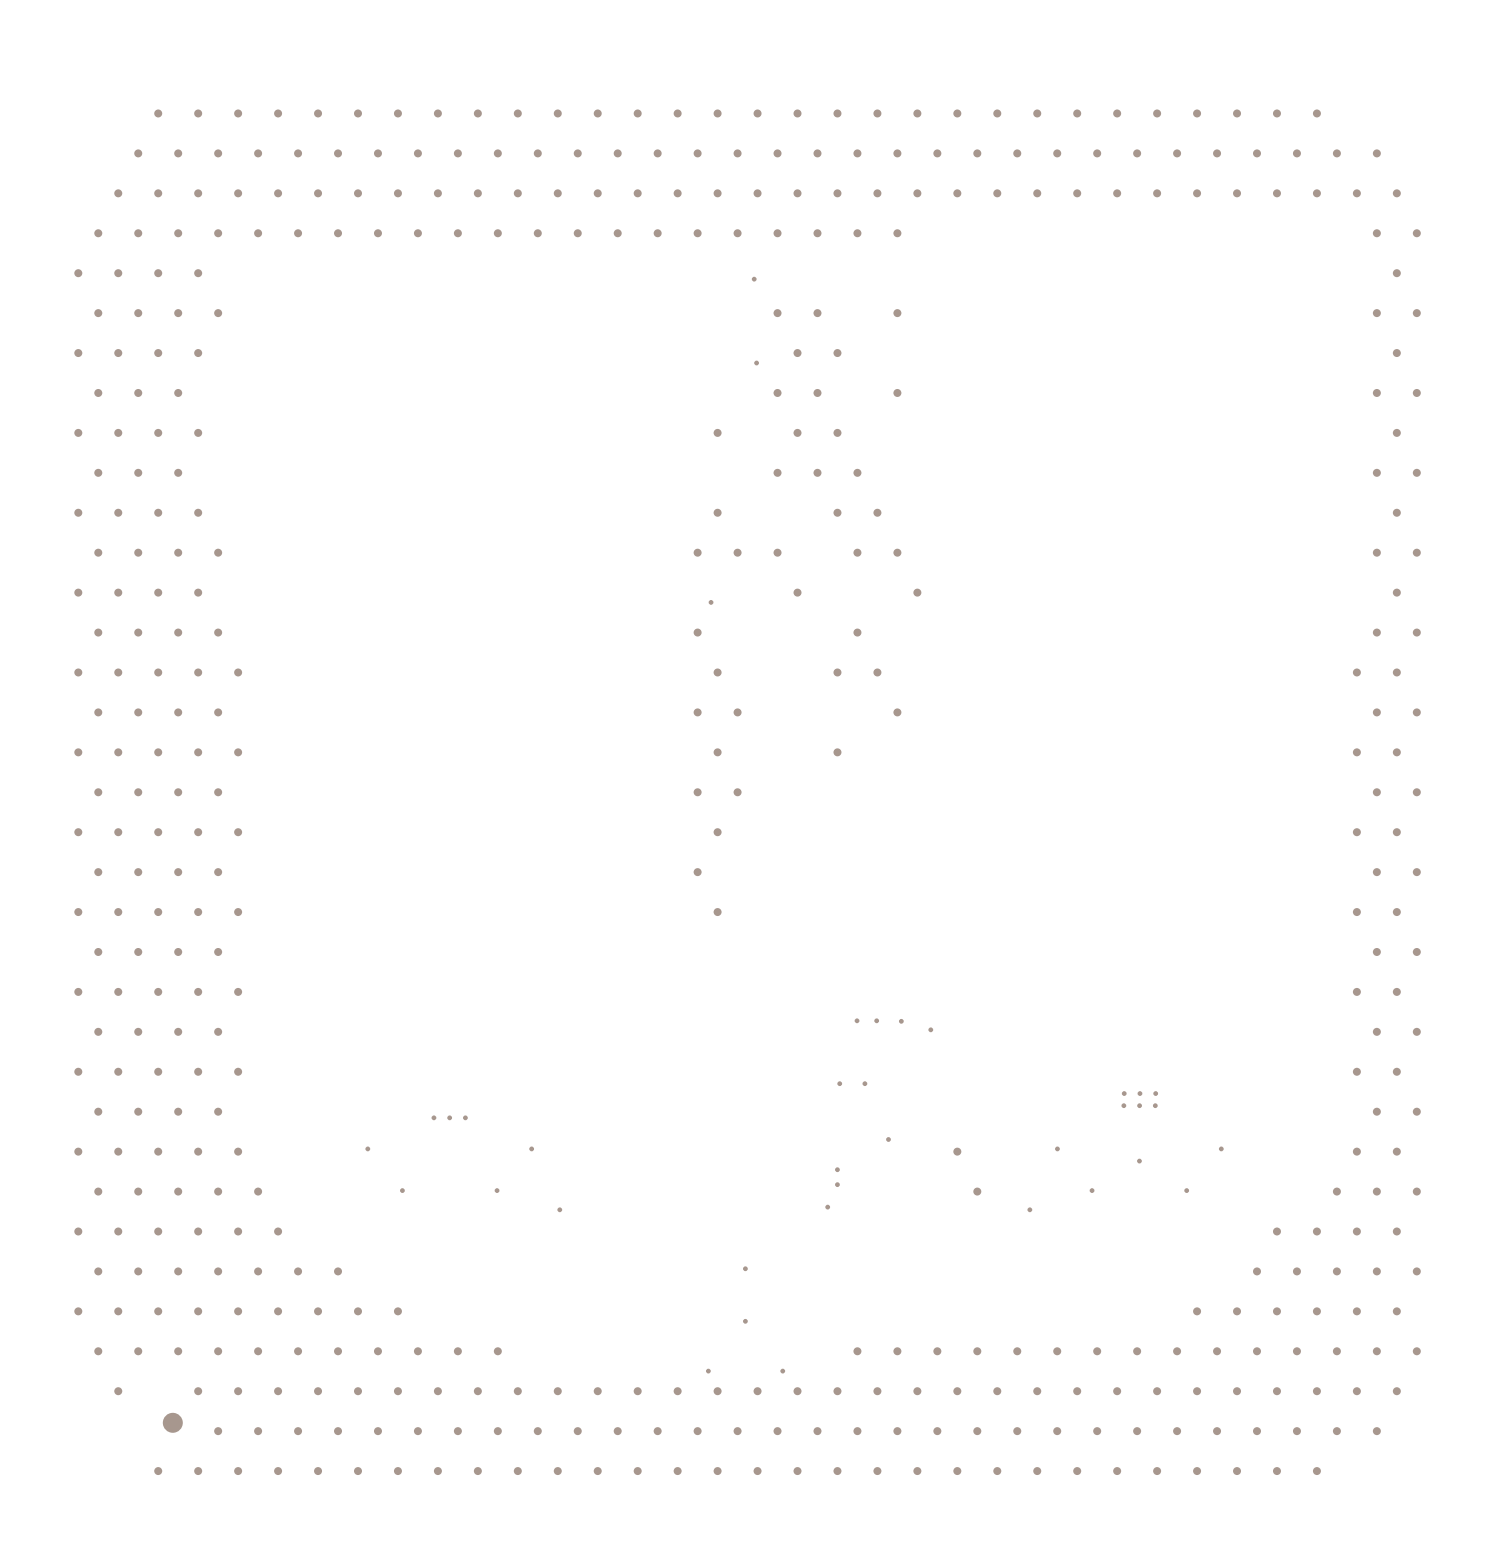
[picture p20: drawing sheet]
<svg xmlns="http://www.w3.org/2000/svg" width="159mm" height="166mm" viewBox="0 0 159 166" stroke-linecap="round" stroke-linejoin="round" font-family="sans-serif">
<g fill="#a7978e">
<circle cx="118.9" cy="117" r=".25"/>
<circle cx="120.6" cy="122.9" r=".25"/>
<circle cx="135.1" cy="130.3" r=".42"/>
<circle cx="130.9" cy="138.8" r=".42"/>
<circle cx="133" cy="134.5" r=".42"/>
<circle cx="139.4" cy="130.3" r=".42"/>
<circle cx="137.3" cy="134.5" r=".42"/>
<circle cx="135.1" cy="138.8" r=".42"/>
<circle cx="139.4" cy="138.8" r=".42"/>
<circle cx="126.7" cy="138.8" r=".42"/>
<circle cx="141.5" cy="134.5" r=".42"/>
<circle cx="147.8" cy="20.5" r=".42"/>
<circle cx="149.9" cy="24.7" r=".42"/>
<circle cx="147.8" cy="28.9" r=".42"/>
<circle cx="149.9" cy="33.1" r=".42"/>
<circle cx="147.8" cy="37.4" r=".42"/>
<circle cx="149.9" cy="41.6" r=".42"/>
<circle cx="147.8" cy="45.8" r=".42"/>
<circle cx="149.9" cy="50" r=".42"/>
<circle cx="147.8" cy="54.3" r=".42"/>
<circle cx="149.9" cy="58.5" r=".42"/>
<circle cx="147.8" cy="62.7" r=".42"/>
<circle cx="149.9" cy="66.9" r=".42"/>
<circle cx="147.8" cy="71.2" r=".42"/>
<circle cx="149.9" cy="75.4" r=".42"/>
<circle cx="147.8" cy="79.6" r=".42"/>
<circle cx="149.9" cy="83.8" r=".42"/>
<circle cx="147.8" cy="88.1" r=".42"/>
<circle cx="149.9" cy="92.3" r=".42"/>
<circle cx="147.8" cy="96.5" r=".42"/>
<circle cx="149.9" cy="100.7" r=".42"/>
<circle cx="147.8" cy="105" r=".42"/>
<circle cx="149.9" cy="109.2" r=".42"/>
<circle cx="147.8" cy="113.4" r=".42"/>
<circle cx="149.9" cy="117.6" r=".42"/>
<circle cx="147.8" cy="121.9" r=".42"/>
<circle cx="149.9" cy="126.1" r=".42"/>
<circle cx="147.8" cy="130.3" r=".42"/>
<circle cx="149.9" cy="134.5" r=".42"/>
<circle cx="147.8" cy="138.8" r=".42"/>
<circle cx="149.9" cy="143" r=".42"/>
<circle cx="147.8" cy="147.2" r=".42"/>
<circle cx="145.7" cy="16.2" r=".42"/>
<circle cx="143.6" cy="20.5" r=".42"/>
<circle cx="145.7" cy="24.7" r=".42"/>
<circle cx="145.7" cy="33.1" r=".42"/>
<circle cx="145.7" cy="41.6" r=".42"/>
<circle cx="145.7" cy="50" r=".42"/>
<circle cx="145.7" cy="58.5" r=".42"/>
<circle cx="145.7" cy="66.9" r=".42"/>
<circle cx="143.6" cy="71.2" r=".42"/>
<circle cx="145.7" cy="75.4" r=".42"/>
<circle cx="143.6" cy="79.6" r=".42"/>
<circle cx="145.7" cy="83.8" r=".42"/>
<circle cx="143.6" cy="88.1" r=".42"/>
<circle cx="145.7" cy="92.3" r=".42"/>
<circle cx="143.6" cy="96.5" r=".42"/>
<circle cx="145.7" cy="100.7" r=".42"/>
<circle cx="143.6" cy="105" r=".42"/>
<circle cx="145.7" cy="109.2" r=".42"/>
<circle cx="143.6" cy="113.4" r=".42"/>
<circle cx="145.7" cy="117.6" r=".42"/>
<circle cx="143.6" cy="121.9" r=".42"/>
<circle cx="145.7" cy="126.1" r=".42"/>
<circle cx="143.6" cy="130.3" r=".42"/>
<circle cx="145.7" cy="134.5" r=".42"/>
<circle cx="143.6" cy="138.8" r=".42"/>
<circle cx="145.7" cy="143" r=".42"/>
<circle cx="143.6" cy="147.2" r=".42"/>
<circle cx="145.7" cy="151.4" r=".42"/>
<circle cx="139.4" cy="12" r=".42"/>
<circle cx="141.5" cy="16.2" r=".42"/>
<circle cx="139.4" cy="20.5" r=".42"/>
<circle cx="141.5" cy="126.1" r=".42"/>
<circle cx="141.5" cy="143" r=".42"/>
<circle cx="139.4" cy="147.2" r=".42"/>
<circle cx="141.5" cy="151.4" r=".42"/>
<circle cx="139.4" cy="155.7" r=".42"/>
<circle cx="135.1" cy="12" r=".42"/>
<circle cx="137.3" cy="16.2" r=".42"/>
<circle cx="135.1" cy="20.5" r=".42"/>
<circle cx="137.3" cy="143" r=".42"/>
<circle cx="135.1" cy="147.2" r=".42"/>
<circle cx="137.3" cy="151.4" r=".42"/>
<circle cx="135.1" cy="155.7" r=".42"/>
<circle cx="130.9" cy="12" r=".42"/>
<circle cx="133" cy="16.2" r=".42"/>
<circle cx="130.9" cy="20.5" r=".42"/>
<circle cx="133" cy="143" r=".42"/>
<circle cx="130.9" cy="147.2" r=".42"/>
<circle cx="133" cy="151.4" r=".42"/>
<circle cx="130.9" cy="155.7" r=".42"/>
<circle cx="126.7" cy="12" r=".42"/>
<circle cx="128.8" cy="16.2" r=".42"/>
<circle cx="126.7" cy="20.5" r=".42"/>
<circle cx="128.8" cy="143" r=".42"/>
<circle cx="126.7" cy="147.2" r=".42"/>
<circle cx="128.8" cy="151.4" r=".42"/>
<circle cx="126.7" cy="155.7" r=".42"/>
<circle cx="122.5" cy="12" r=".42"/>
<circle cx="124.6" cy="16.2" r=".42"/>
<circle cx="122.5" cy="20.5" r=".42"/>
<circle cx="124.6" cy="143" r=".42"/>
<circle cx="122.5" cy="147.2" r=".42"/>
<circle cx="124.6" cy="151.4" r=".42"/>
<circle cx="122.5" cy="155.7" r=".42"/>
<circle cx="118.2" cy="12" r=".42"/>
<circle cx="120.3" cy="16.2" r=".42"/>
<circle cx="118.2" cy="20.5" r=".42"/>
<circle cx="120.3" cy="143" r=".42"/>
<circle cx="118.2" cy="147.2" r=".42"/>
<circle cx="120.3" cy="151.4" r=".42"/>
<circle cx="118.2" cy="155.7" r=".42"/>
<circle cx="114" cy="12" r=".42"/>
<circle cx="116.1" cy="16.2" r=".42"/>
<circle cx="114" cy="20.5" r=".42"/>
<circle cx="116.1" cy="143" r=".42"/>
<circle cx="114" cy="147.2" r=".42"/>
<circle cx="116.1" cy="151.4" r=".42"/>
<circle cx="114" cy="155.7" r=".42"/>
<circle cx="109.8" cy="12" r=".42"/>
<circle cx="111.9" cy="16.2" r=".42"/>
<circle cx="109.8" cy="20.5" r=".42"/>
<circle cx="111.9" cy="143" r=".42"/>
<circle cx="109.8" cy="147.2" r=".42"/>
<circle cx="111.9" cy="151.4" r=".42"/>
<circle cx="109.8" cy="155.7" r=".42"/>
<circle cx="105.5" cy="12" r=".42"/>
<circle cx="107.7" cy="16.2" r=".42"/>
<circle cx="105.5" cy="20.5" r=".42"/>
<circle cx="107.7" cy="143" r=".42"/>
<circle cx="105.5" cy="147.2" r=".42"/>
<circle cx="107.7" cy="151.4" r=".42"/>
<circle cx="105.5" cy="155.7" r=".42"/>
<circle cx="101.3" cy="12" r=".42"/>
<circle cx="103.4" cy="16.2" r=".42"/>
<circle cx="101.3" cy="20.5" r=".42"/>
<circle cx="101.3" cy="121.9" r=".42"/>
<circle cx="103.4" cy="126.1" r=".42"/>
<circle cx="103.4" cy="143" r=".42"/>
<circle cx="101.3" cy="147.2" r=".42"/>
<circle cx="103.4" cy="151.4" r=".42"/>
<circle cx="101.3" cy="155.7" r=".42"/>
<circle cx="97.1" cy="12" r=".42"/>
<circle cx="99.2" cy="16.2" r=".42"/>
<circle cx="97.1" cy="20.5" r=".42"/>
<circle cx="97.1" cy="62.7" r=".42"/>
<circle cx="99.2" cy="143" r=".42"/>
<circle cx="97.1" cy="147.2" r=".42"/>
<circle cx="99.2" cy="151.4" r=".42"/>
<circle cx="97.1" cy="155.7" r=".42"/>
<circle cx="92.9" cy="12" r=".42"/>
<circle cx="95" cy="16.2" r=".42"/>
<circle cx="92.9" cy="20.5" r=".42"/>
<circle cx="95" cy="24.7" r=".42"/>
<circle cx="95" cy="33.1" r=".42"/>
<circle cx="95" cy="41.6" r=".42"/>
<circle cx="92.9" cy="54.3" r=".42"/>
<circle cx="95" cy="58.5" r=".42"/>
<circle cx="92.9" cy="71.2" r=".42"/>
<circle cx="95" cy="75.4" r=".42"/>
<circle cx="95" cy="143" r=".42"/>
<circle cx="92.9" cy="147.2" r=".42"/>
<circle cx="95" cy="151.4" r=".42"/>
<circle cx="92.9" cy="155.7" r=".42"/>
<circle cx="88.6" cy="12" r=".42"/>
<circle cx="90.7" cy="16.2" r=".42"/>
<circle cx="88.6" cy="20.5" r=".42"/>
<circle cx="90.7" cy="24.7" r=".42"/>
<circle cx="88.6" cy="37.4" r=".42"/>
<circle cx="88.6" cy="45.8" r=".42"/>
<circle cx="90.7" cy="50" r=".42"/>
<circle cx="88.6" cy="54.3" r=".42"/>
<circle cx="90.7" cy="58.5" r=".42"/>
<circle cx="90.7" cy="66.9" r=".42"/>
<circle cx="88.6" cy="71.2" r=".42"/>
<circle cx="88.6" cy="79.6" r=".42"/>
<circle cx="90.7" cy="143" r=".42"/>
<circle cx="88.6" cy="147.2" r=".42"/>
<circle cx="90.7" cy="151.4" r=".42"/>
<circle cx="88.6" cy="155.7" r=".42"/>
<circle cx="84.4" cy="12" r=".42"/>
<circle cx="86.5" cy="16.2" r=".42"/>
<circle cx="84.4" cy="20.5" r=".42"/>
<circle cx="86.5" cy="24.7" r=".42"/>
<circle cx="86.5" cy="33.1" r=".42"/>
<circle cx="84.4" cy="37.4" r=".42"/>
<circle cx="86.5" cy="41.6" r=".42"/>
<circle cx="84.4" cy="45.8" r=".42"/>
<circle cx="86.5" cy="50" r=".42"/>
<circle cx="84.4" cy="62.7" r=".42"/>
<circle cx="84.4" cy="147.2" r=".42"/>
<circle cx="86.5" cy="151.4" r=".42"/>
<circle cx="84.4" cy="155.7" r=".42"/>
<circle cx="80.2" cy="12" r=".42"/>
<circle cx="82.3" cy="16.2" r=".42"/>
<circle cx="80.2" cy="20.5" r=".42"/>
<circle cx="82.3" cy="24.7" r=".42"/>
<circle cx="82.3" cy="33.1" r=".42"/>
<circle cx="82.3" cy="41.6" r=".42"/>
<circle cx="82.3" cy="50" r=".42"/>
<circle cx="82.3" cy="58.5" r=".42"/>
<circle cx="80.2" cy="147.2" r=".42"/>
<circle cx="82.3" cy="151.4" r=".42"/>
<circle cx="80.2" cy="155.7" r=".42"/>
<circle cx="75.9" cy="12" r=".42"/>
<circle cx="78.1" cy="16.2" r=".42"/>
<circle cx="75.9" cy="20.5" r=".42"/>
<circle cx="78.1" cy="24.7" r=".42"/>
<circle cx="75.9" cy="45.8" r=".42"/>
<circle cx="75.9" cy="54.3" r=".42"/>
<circle cx="78.1" cy="58.5" r=".42"/>
<circle cx="75.9" cy="71.2" r=".42"/>
<circle cx="78.1" cy="75.4" r=".42"/>
<circle cx="75.9" cy="79.6" r=".42"/>
<circle cx="78.1" cy="83.8" r=".42"/>
<circle cx="75.9" cy="88.1" r=".42"/>
<circle cx="75.9" cy="96.5" r=".42"/>
<circle cx="75.9" cy="147.2" r=".42"/>
<circle cx="78.1" cy="151.4" r=".42"/>
<circle cx="75.9" cy="155.7" r=".42"/>
<circle cx="71.7" cy="12" r=".42"/>
<circle cx="73.8" cy="16.2" r=".42"/>
<circle cx="71.7" cy="20.5" r=".42"/>
<circle cx="73.8" cy="24.7" r=".42"/>
<circle cx="73.8" cy="58.5" r=".42"/>
<circle cx="73.8" cy="66.9" r=".42"/>
<circle cx="73.8" cy="75.4" r=".42"/>
<circle cx="73.8" cy="83.8" r=".42"/>
<circle cx="73.8" cy="92.3" r=".42"/>
<circle cx="71.7" cy="147.2" r=".42"/>
<circle cx="73.8" cy="151.4" r=".42"/>
<circle cx="71.7" cy="155.7" r=".42"/>
<circle cx="67.5" cy="12" r=".42"/>
<circle cx="69.6" cy="16.2" r=".42"/>
<circle cx="67.5" cy="20.5" r=".42"/>
<circle cx="69.6" cy="24.7" r=".42"/>
<circle cx="67.5" cy="147.2" r=".42"/>
<circle cx="69.6" cy="151.4" r=".42"/>
<circle cx="67.5" cy="155.7" r=".42"/>
<circle cx="63.3" cy="12" r=".42"/>
<circle cx="65.4" cy="16.2" r=".42"/>
<circle cx="63.3" cy="20.5" r=".42"/>
<circle cx="65.4" cy="24.7" r=".42"/>
<circle cx="63.3" cy="147.2" r=".42"/>
<circle cx="65.4" cy="151.4" r=".42"/>
<circle cx="63.3" cy="155.7" r=".42"/>
<circle cx="59" cy="12" r=".42"/>
<circle cx="61.1" cy="16.2" r=".42"/>
<circle cx="59" cy="20.5" r=".42"/>
<circle cx="61.1" cy="24.7" r=".42"/>
<circle cx="59" cy="147.2" r=".42"/>
<circle cx="61.1" cy="151.4" r=".42"/>
<circle cx="59" cy="155.7" r=".42"/>
<circle cx="54.8" cy="12" r=".42"/>
<circle cx="56.9" cy="16.2" r=".42"/>
<circle cx="54.8" cy="20.5" r=".42"/>
<circle cx="56.9" cy="24.7" r=".42"/>
<circle cx="54.8" cy="147.2" r=".42"/>
<circle cx="56.9" cy="151.4" r=".42"/>
<circle cx="54.8" cy="155.7" r=".42"/>
<circle cx="50.6" cy="12" r=".42"/>
<circle cx="52.7" cy="16.2" r=".42"/>
<circle cx="50.6" cy="20.5" r=".42"/>
<circle cx="52.7" cy="24.7" r=".42"/>
<circle cx="52.7" cy="143" r=".42"/>
<circle cx="50.6" cy="147.2" r=".42"/>
<circle cx="52.7" cy="151.4" r=".42"/>
<circle cx="50.6" cy="155.7" r=".42"/>
<circle cx="46.3" cy="12" r=".42"/>
<circle cx="48.5" cy="16.2" r=".42"/>
<circle cx="46.3" cy="20.5" r=".42"/>
<circle cx="48.5" cy="24.7" r=".42"/>
<circle cx="48.5" cy="143" r=".42"/>
<circle cx="46.3" cy="147.2" r=".42"/>
<circle cx="48.5" cy="151.4" r=".42"/>
<circle cx="46.3" cy="155.7" r=".42"/>
<circle cx="42.1" cy="12" r=".42"/>
<circle cx="44.2" cy="16.2" r=".42"/>
<circle cx="42.1" cy="20.5" r=".42"/>
<circle cx="44.2" cy="24.7" r=".42"/>
<circle cx="42.1" cy="138.8" r=".42"/>
<circle cx="44.2" cy="143" r=".42"/>
<circle cx="42.1" cy="147.2" r=".42"/>
<circle cx="44.2" cy="151.4" r=".42"/>
<circle cx="42.1" cy="155.7" r=".42"/>
<circle cx="37.9" cy="12" r=".42"/>
<circle cx="40" cy="16.2" r=".42"/>
<circle cx="37.9" cy="20.5" r=".42"/>
<circle cx="40" cy="24.7" r=".42"/>
<circle cx="37.9" cy="138.8" r=".42"/>
<circle cx="40" cy="143" r=".42"/>
<circle cx="37.9" cy="147.2" r=".42"/>
<circle cx="40" cy="151.4" r=".42"/>
<circle cx="37.9" cy="155.7" r=".42"/>
<circle cx="33.7" cy="12" r=".42"/>
<circle cx="35.8" cy="16.2" r=".42"/>
<circle cx="33.7" cy="20.5" r=".42"/>
<circle cx="35.8" cy="24.7" r=".42"/>
<circle cx="35.8" cy="134.5" r=".42"/>
<circle cx="33.7" cy="138.8" r=".42"/>
<circle cx="35.8" cy="143" r=".42"/>
<circle cx="33.7" cy="147.2" r=".42"/>
<circle cx="35.8" cy="151.4" r=".42"/>
<circle cx="33.7" cy="155.7" r=".42"/>
<circle cx="29.4" cy="12" r=".42"/>
<circle cx="31.5" cy="16.2" r=".42"/>
<circle cx="29.4" cy="20.5" r=".42"/>
<circle cx="31.5" cy="24.7" r=".42"/>
<circle cx="29.4" cy="130.3" r=".42"/>
<circle cx="31.5" cy="134.5" r=".42"/>
<circle cx="29.4" cy="138.8" r=".42"/>
<circle cx="31.5" cy="143" r=".42"/>
<circle cx="29.4" cy="147.2" r=".42"/>
<circle cx="31.5" cy="151.4" r=".42"/>
<circle cx="29.4" cy="155.7" r=".42"/>
<circle cx="25.2" cy="12" r=".42"/>
<circle cx="27.3" cy="16.2" r=".42"/>
<circle cx="25.2" cy="20.5" r=".42"/>
<circle cx="27.3" cy="24.7" r=".42"/>
<circle cx="25.2" cy="71.2" r=".42"/>
<circle cx="25.2" cy="79.6" r=".42"/>
<circle cx="25.2" cy="88.1" r=".42"/>
<circle cx="25.2" cy="96.5" r=".42"/>
<circle cx="25.2" cy="105" r=".42"/>
<circle cx="25.2" cy="113.4" r=".42"/>
<circle cx="25.2" cy="121.9" r=".42"/>
<circle cx="27.3" cy="126.1" r=".42"/>
<circle cx="25.2" cy="130.3" r=".42"/>
<circle cx="27.3" cy="134.5" r=".42"/>
<circle cx="25.2" cy="138.8" r=".42"/>
<circle cx="27.3" cy="143" r=".42"/>
<circle cx="25.2" cy="147.2" r=".42"/>
<circle cx="27.3" cy="151.4" r=".42"/>
<circle cx="25.2" cy="155.7" r=".42"/>
<circle cx="21" cy="12" r=".42"/>
<circle cx="23.1" cy="16.2" r=".42"/>
<circle cx="21" cy="20.5" r=".42"/>
<circle cx="23.1" cy="24.7" r=".42"/>
<circle cx="21" cy="28.9" r=".42"/>
<circle cx="23.1" cy="33.1" r=".42"/>
<circle cx="21" cy="37.4" r=".42"/>
<circle cx="21" cy="45.8" r=".42"/>
<circle cx="21" cy="54.3" r=".42"/>
<circle cx="23.1" cy="58.5" r=".42"/>
<circle cx="21" cy="62.7" r=".42"/>
<circle cx="23.1" cy="66.9" r=".42"/>
<circle cx="21" cy="71.2" r=".42"/>
<circle cx="23.1" cy="75.4" r=".42"/>
<circle cx="21" cy="79.6" r=".42"/>
<circle cx="23.1" cy="83.8" r=".42"/>
<circle cx="21" cy="88.1" r=".42"/>
<circle cx="23.1" cy="92.3" r=".42"/>
<circle cx="21" cy="96.5" r=".42"/>
<circle cx="23.1" cy="100.7" r=".42"/>
<circle cx="21" cy="105" r=".42"/>
<circle cx="23.1" cy="109.2" r=".42"/>
<circle cx="21" cy="113.4" r=".42"/>
<circle cx="23.1" cy="117.6" r=".42"/>
<circle cx="21" cy="121.9" r=".42"/>
<circle cx="23.1" cy="126.1" r=".42"/>
<circle cx="21" cy="130.3" r=".42"/>
<circle cx="23.1" cy="134.5" r=".42"/>
<circle cx="21" cy="138.8" r=".42"/>
<circle cx="23.1" cy="143" r=".42"/>
<circle cx="21" cy="147.2" r=".42"/>
<circle cx="23.1" cy="151.4" r=".42"/>
<circle cx="21" cy="155.7" r=".42"/>
<circle cx="16.7" cy="12" r=".42"/>
<circle cx="18.9" cy="16.2" r=".42"/>
<circle cx="16.7" cy="20.5" r=".42"/>
<circle cx="18.9" cy="24.7" r=".42"/>
<circle cx="16.7" cy="28.9" r=".42"/>
<circle cx="18.9" cy="33.1" r=".42"/>
<circle cx="16.7" cy="37.4" r=".42"/>
<circle cx="18.9" cy="41.6" r=".42"/>
<circle cx="16.7" cy="45.8" r=".42"/>
<circle cx="18.9" cy="50" r=".42"/>
<circle cx="16.7" cy="54.3" r=".42"/>
<circle cx="18.9" cy="58.5" r=".42"/>
<circle cx="16.7" cy="62.7" r=".42"/>
<circle cx="18.9" cy="66.9" r=".42"/>
<circle cx="16.7" cy="71.2" r=".42"/>
<circle cx="18.9" cy="75.4" r=".42"/>
<circle cx="16.7" cy="79.6" r=".42"/>
<circle cx="18.9" cy="83.8" r=".42"/>
<circle cx="16.7" cy="88.1" r=".42"/>
<circle cx="18.9" cy="92.3" r=".42"/>
<circle cx="16.7" cy="96.5" r=".42"/>
<circle cx="18.9" cy="100.7" r=".42"/>
<circle cx="16.7" cy="105" r=".42"/>
<circle cx="18.9" cy="109.2" r=".42"/>
<circle cx="16.7" cy="113.4" r=".42"/>
<circle cx="18.9" cy="117.6" r=".42"/>
<circle cx="16.7" cy="121.9" r=".42"/>
<circle cx="18.9" cy="126.1" r=".42"/>
<circle cx="16.7" cy="130.3" r=".42"/>
<circle cx="18.9" cy="134.5" r=".42"/>
<circle cx="16.7" cy="138.8" r=".42"/>
<circle cx="18.9" cy="143" r=".42"/>
<circle cx="16.7" cy="155.7" r=".42"/>
<circle cx="14.6" cy="16.2" r=".42"/>
<circle cx="12.5" cy="20.5" r=".42"/>
<circle cx="14.6" cy="24.7" r=".42"/>
<circle cx="12.5" cy="28.9" r=".42"/>
<circle cx="14.6" cy="33.1" r=".42"/>
<circle cx="12.5" cy="37.4" r=".42"/>
<circle cx="14.6" cy="41.6" r=".42"/>
<circle cx="12.5" cy="45.8" r=".42"/>
<circle cx="14.6" cy="50" r=".42"/>
<circle cx="12.5" cy="54.3" r=".42"/>
<circle cx="14.6" cy="58.5" r=".42"/>
<circle cx="12.5" cy="62.7" r=".42"/>
<circle cx="14.6" cy="66.9" r=".42"/>
<circle cx="12.5" cy="71.2" r=".42"/>
<circle cx="14.6" cy="75.4" r=".42"/>
<circle cx="12.5" cy="79.6" r=".42"/>
<circle cx="14.6" cy="83.8" r=".42"/>
<circle cx="12.5" cy="88.1" r=".42"/>
<circle cx="14.6" cy="92.3" r=".42"/>
<circle cx="12.5" cy="96.5" r=".42"/>
<circle cx="14.6" cy="100.7" r=".42"/>
<circle cx="12.5" cy="105" r=".42"/>
<circle cx="14.6" cy="109.2" r=".42"/>
<circle cx="12.5" cy="113.4" r=".42"/>
<circle cx="14.6" cy="117.6" r=".42"/>
<circle cx="12.5" cy="121.9" r=".42"/>
<circle cx="14.6" cy="126.1" r=".42"/>
<circle cx="12.5" cy="130.3" r=".42"/>
<circle cx="14.6" cy="134.5" r=".42"/>
<circle cx="12.5" cy="138.8" r=".42"/>
<circle cx="14.6" cy="143" r=".42"/>
<circle cx="12.5" cy="147.2" r=".42"/>
<circle cx="10.4" cy="24.7" r=".42"/>
<circle cx="8.3" cy="28.9" r=".42"/>
<circle cx="10.4" cy="33.1" r=".42"/>
<circle cx="8.3" cy="37.4" r=".42"/>
<circle cx="10.4" cy="41.6" r=".42"/>
<circle cx="8.3" cy="45.8" r=".42"/>
<circle cx="10.4" cy="50" r=".42"/>
<circle cx="8.3" cy="54.3" r=".42"/>
<circle cx="10.4" cy="58.5" r=".42"/>
<circle cx="8.3" cy="62.7" r=".42"/>
<circle cx="10.4" cy="66.9" r=".42"/>
<circle cx="8.3" cy="71.2" r=".42"/>
<circle cx="10.4" cy="75.4" r=".42"/>
<circle cx="8.3" cy="79.6" r=".42"/>
<circle cx="10.4" cy="83.8" r=".42"/>
<circle cx="8.3" cy="88.1" r=".42"/>
<circle cx="10.4" cy="92.3" r=".42"/>
<circle cx="8.3" cy="96.5" r=".42"/>
<circle cx="10.4" cy="100.7" r=".42"/>
<circle cx="8.3" cy="105" r=".42"/>
<circle cx="10.4" cy="109.2" r=".42"/>
<circle cx="8.3" cy="113.4" r=".42"/>
<circle cx="10.4" cy="117.6" r=".42"/>
<circle cx="8.3" cy="121.9" r=".42"/>
<circle cx="10.4" cy="126.1" r=".42"/>
<circle cx="8.3" cy="130.3" r=".42"/>
<circle cx="10.4" cy="134.5" r=".42"/>
<circle cx="8.3" cy="138.8" r=".42"/>
<circle cx="10.4" cy="143" r=".42"/>
<circle cx="88.6" cy="125.3" r=".25"/>
<circle cx="88.6" cy="123.8" r=".25"/>
<circle cx="109" cy="128" r=".25"/>
<circle cx="59.2" cy="128" r=".25"/>
<circle cx="18.3" cy="150.5" r="1.06"/>
<circle cx="78.9" cy="134.2" r=".25"/>
<circle cx="88.9" cy="114.7" r=".25"/>
<circle cx="91.5" cy="114.7" r=".25"/>
<circle cx="120.6" cy="115.7" r=".25"/>
<circle cx="119" cy="115.7" r=".25"/>
<circle cx="122.3" cy="115.7" r=".25"/>
<circle cx="122.3" cy="117" r=".25"/>
<circle cx="120.6" cy="117" r=".25"/>
<circle cx="49.3" cy="118.3" r=".25"/>
<circle cx="45.9" cy="118.3" r=".25"/>
<circle cx="47.6" cy="118.3" r=".25"/>
<circle cx="38.9" cy="121.6" r=".25"/>
<circle cx="80.1" cy="38.4" r=".25"/>
<circle cx="82.8" cy="145.1" r=".25"/>
<circle cx="75" cy="145.1" r=".25"/>
<circle cx="78.9" cy="139.8" r=".25"/>
<circle cx="79.8" cy="29.5" r=".25"/>
<circle cx="98.5" cy="109" r=".25"/>
<circle cx="75.3" cy="63.7" r=".25"/>
<circle cx="87.6" cy="127.7" r=".25"/>
<circle cx="111.9" cy="121.6" r=".25"/>
<circle cx="115.6" cy="126" r=".25"/>
<circle cx="125.6" cy="126" r=".25"/>
<circle cx="129.3" cy="121.6" r=".25"/>
<circle cx="56.3" cy="121.6" r=".25"/>
<circle cx="52.6" cy="126" r=".25"/>
<circle cx="42.6" cy="126" r=".25"/>
<circle cx="95.4" cy="108.1" r=".25"/>
<circle cx="90.7" cy="108" r=".25"/>
<circle cx="94" cy="120.6" r=".25"/>
<circle cx="92.8" cy="108" r=".25"/>
</g>
</svg>
